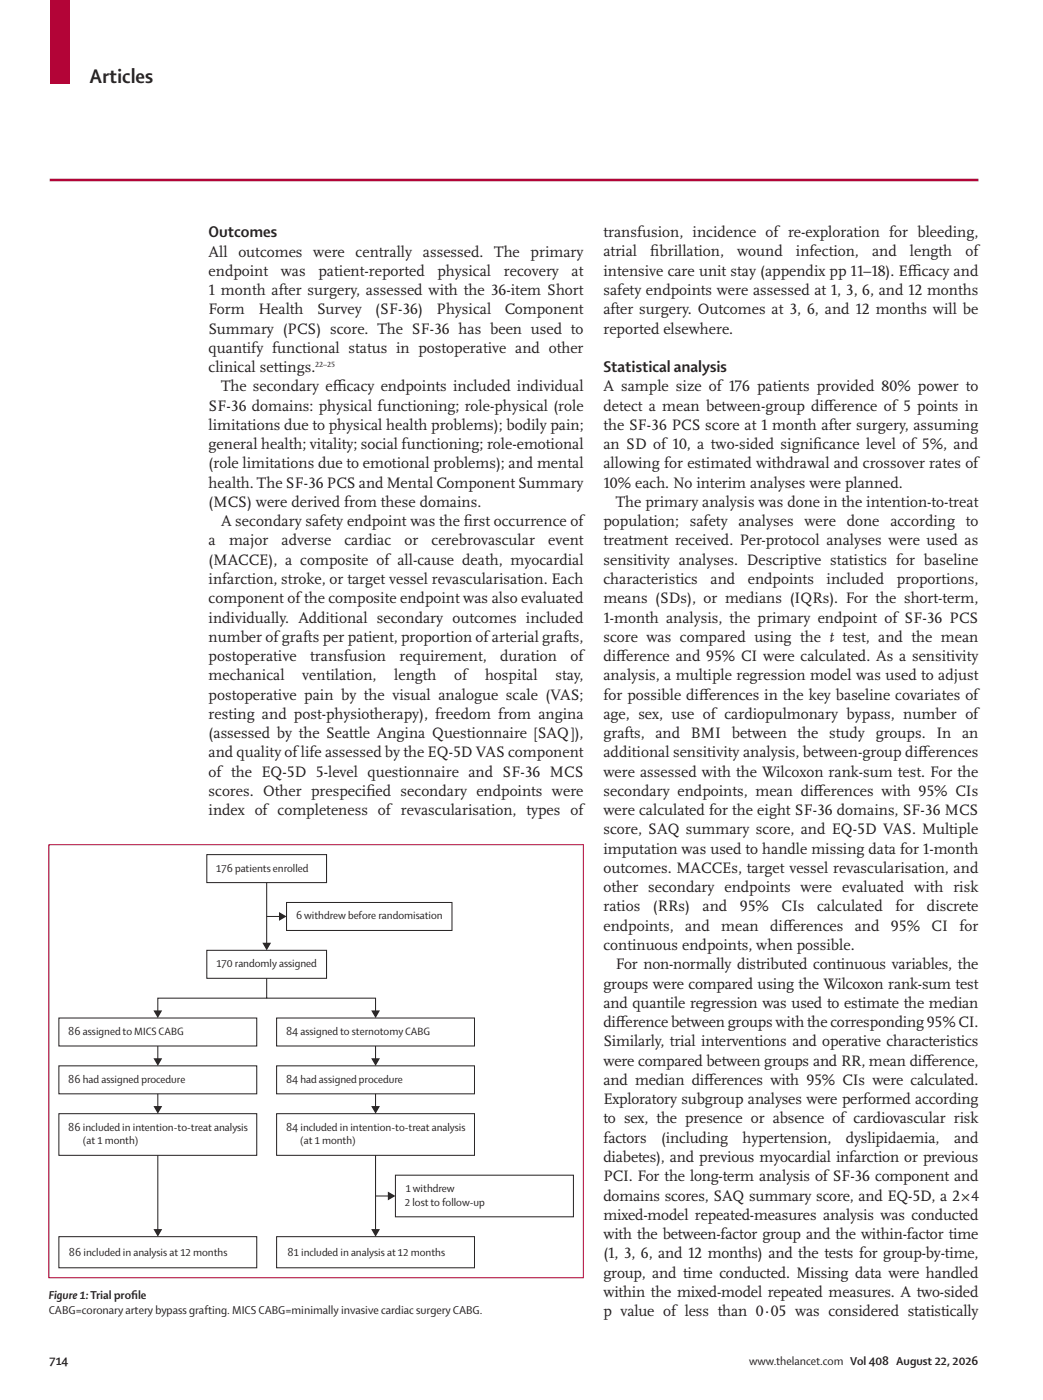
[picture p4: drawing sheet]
<svg xmlns="http://www.w3.org/2000/svg" width="210mm" height="282mm" viewBox="0 0 210 282" stroke-linecap="round" stroke-linejoin="round" font-family="sans-serif">
<defs><g id="words">
<text font-size="4.2" fill="#231f20" x="18" y="16.7">Articles</text>
<g font-size="3.4" fill="#231f20">
<text x="42" y="47.8">Outcomes</text>
<text x="121.5" y="75">Statistical analysis</text>
</g>
<g font-size="3.2" fill="#231f20">
<text x="121.5" y="47.8">transfusion, incidence of re-exploration for bleeding,</text>
<text x="42" y="51.7">All outcomes were centrally assessed. The primary</text>
<text x="121.5" y="51.7">atrial</text>
<text x="130.9" y="51.7">f</text>
<text x="130.9" y="51.7">ibrillation,</text>
<text x="148.4" y="51.7">wound</text>
<text x="160.3" y="51.7">infection,</text>
<text x="175.6" y="51.7">and</text>
<text x="183.2" y="51.7">length</text>
<text x="194.4" y="51.7">of</text>
<text x="42" y="55.6">endpoint</text>
<text x="42" y="59.4">1 month after surgery, assessed with the 36-item Short</text>
<text x="56.5" y="55.6">was</text>
<text x="64.1" y="55.6">patient-reported</text>
<text x="88.1" y="55.6">physical</text>
<text x="101.4" y="55.6">recovery</text>
<text x="115.1" y="55.6">at</text>
<text x="121.5" y="55.5">intensive care unit stay (appendix pp 11–18). Ef</text>
<text x="121.5" y="59.4">safety endpoints were assessed at 1, 3, 6, and 12 months</text>
<text x="182.8" y="55.5">f</text>
<text x="182.8" y="55.5">icacy and</text>
<text x="42" y="63.3">Form</text>
<text x="52" y="63.3">Health</text>
<text x="63.9" y="63.3">Survey</text>
<text x="75.6" y="63.3">(SF-36)</text>
<text x="87.9" y="63.3">Physical</text>
<text x="101.6" y="63.3">Component</text>
<text x="121.5" y="63.3">after surgery. Outcomes at 3, 6, and 12 months will be</text>
<text x="42" y="67.2">Summary (PCS) score. The SF-36 has been used to</text>
<text x="42" y="71.1">quantify functional status in postoperative and other</text>
<text x="121.5" y="67.2">reported elsewhere.</text>
<text x="42" y="75">clinical settings.</text>
<text x="42" y="82.7">SF-36 domains: physical functioning; role-physical (role</text>
<text x="44.5" y="78.8">The secondary ef</text>
<text x="67" y="78.8">f</text>
<text x="67" y="78.8">icacy endpoints included individual</text>
<text x="121.5" y="78.8">A sample size of 176 patients provided 80% power to</text>
<text x="121.5" y="82.7">detect a mean between-group dif</text>
<text x="165.9" y="82.7">ference of 5 points in</text>
<text x="42" y="86.6">limitations due to physical health problems); bodily pain;</text>
<text x="121.5" y="86.6">the SF-36 PCS score at 1 month after surgery, assuming</text>
<text x="42" y="90.5">general health; vitality; social functioning; role-emotional</text>
<text x="42" y="94.4">(role limitations due to emotional problems); and mental</text>
<text x="121.5" y="90.5">an SD of 10, a two-sided signif</text>
<text x="121.5" y="94.4">allowing for estimated withdrawal and crossover rates of</text>
<text x="163.8" y="90.5">icance level of 5%, and</text>
<text x="42" y="98.2">health. The SF-36 PCS and Mental Component Summary</text>
<text x="121.5" y="98.2">10% each. No interim analyses were planned.</text>
<text x="42" y="102.1">(MCS) were derived from these domains.</text>
<text x="44.5" y="106">A secondary safety endpoint was the f</text>
<text x="93.4" y="106">irst occurrence of</text>
<text x="121.5" y="106">population; safety analyses were done according to</text>
<text x="124" y="102.1">The primary analysis was done in the intention-to-treat</text>
<text x="42" y="109.9">a</text>
<text x="42" y="113.8">(MACCE), a composite of all-cause death, myocardial</text>
<text x="46.1" y="109.9">major</text>
<text x="56.7" y="109.9">adverse</text>
<text x="69.4" y="109.9">cardiac</text>
<text x="81.4" y="109.9">or</text>
<text x="86.9" y="109.9">cerebrovascular</text>
<text x="110.4" y="109.9">event</text>
<text x="121.5" y="109.9">treatment received. Per-protocol analyses were used as</text>
<text x="121.5" y="113.8">sensitivity analyses. Descriptive statistics for baseline</text>
<text x="42" y="117.6">infarction, stroke, or target vessel revascularisation. Each</text>
<text x="121.5" y="117.6">characteristics</text>
<text x="143" y="117.6">and</text>
<text x="150.6" y="117.6">endpoints</text>
<text x="166.4" y="117.6">included</text>
<text x="180.6" y="117.6">proportions,</text>
<text x="42" y="121.5">component of the composite endpoint was also evaluated</text>
<text x="42" y="125.4">individually. Additional secondary outcomes included</text>
<text x="121.5" y="121.5">means (SDs), or medians (IQRs). For the short-term,</text>
<text x="121.5" y="125.4">1-month analysis, the primary endpoint of SF-36 PCS</text>
<text x="42" y="129.3">number of grafts per patient, proportion of arterial grafts,</text>
<text x="121.5" y="129.3">score was compared using the t test, and the mean</text>
<text x="42" y="133.2">postoperative</text>
<text x="42" y="137">mechanical</text>
<text x="60.9" y="137">ventilation,</text>
<text x="62.5" y="133.2">transfusion</text>
<text x="79.4" y="137">length</text>
<text x="80.5" y="133.2">requirement,</text>
<text x="91.5" y="137">of</text>
<text x="97.7" y="137">hospital</text>
<text x="100.7" y="133.2">duration</text>
<text x="111.8" y="137">stay,</text>
<text x="114.9" y="133.2">of</text>
<text x="121.5" y="133.2">dif</text>
<text x="121.5" y="137">analysis, a multiple regression model was used to adjust</text>
<text x="124.1" y="133.2">ference and 95% CI were calculated. As a sensitivity</text>
<text x="42" y="140.9">postoperative pain by the visual analogue scale (VAS;</text>
<text x="121.5" y="140.9">for possible dif</text>
<text x="140.8" y="140.9">ferences in the key baseline covariates of</text>
<text x="42" y="144.8">resting and post-physiotherapy), freedom from angina</text>
<text x="42" y="148.7">(assessed by the Seattle Angina Questionnaire [SAQ]),</text>
<text x="121.5" y="144.8">age, sex, use of cardiopulmonary bypass, number of</text>
<text x="121.5" y="148.7">grafts, and BMI between the study groups. In an</text>
<text x="42" y="152.6">and quality of life assessed by the EQ-5D VAS component</text>
<text x="121.5" y="152.6">additional sensitivity analysis, between-group dif</text>
<text x="184.9" y="152.6">ferences</text>
<text x="42" y="156.4">of the EQ-5D 5-level questionnaire and SF-36 MCS</text>
<text x="42" y="160.3">scores. Other prespecif</text>
<text x="73.8" y="160.3">ied secondary endpoints were</text>
<text x="121.5" y="156.4">were assessed with the Wilcoxon rank-sum test. For the</text>
<text x="121.5" y="160.3">secondary endpoints, mean dif</text>
<text x="163.8" y="160.3">ferences with 95% CIs</text>
<text x="42" y="164.2">index of completeness of revascularisation, types of</text>
<text x="121.5" y="164.2">were calculated for the eight SF-36 domains, SF-36 MCS</text>
<text x="121.5" y="168.1">score, SAQ summary score, and EQ-5D VAS. Multiple</text>
<text x="121.5" y="172">imputation was used to handle missing data for 1-month</text>
<text x="121.5" y="175.8">outcomes. MACCEs, target vessel revascularisation, and</text>
<text x="121.5" y="179.7">other secondary endpoints were evaluated with risk</text>
<text x="121.5" y="183.6">ratios</text>
<text x="131.5" y="183.6">(RRs)</text>
<text x="141.4" y="183.6">and</text>
<text x="149" y="183.6">95%</text>
<text x="157.4" y="183.6">CIs</text>
<text x="164.5" y="183.6">calculated</text>
<text x="180.3" y="183.6">for</text>
<text x="186.6" y="183.6">discrete</text>
<text x="121.5" y="187.5">endpoints,</text>
<text x="121.5" y="191.4">continuous endpoints, when possible.</text>
<text x="137.9" y="187.5">and</text>
<text x="145.2" y="187.5">mean</text>
<text x="155.1" y="187.5">dif</text>
<text x="157.7" y="187.5">ferences</text>
<text x="172.1" y="187.5">and</text>
<text x="179.4" y="187.5">95%</text>
<text x="187.6" y="187.5">CI</text>
<text x="193.2" y="187.5">for</text>
<text x="124" y="195.2">For non-normally distributed continuous variables, the</text>
<text x="121.5" y="199.1">groups were compared using the Wilcoxon rank-sum test</text>
<text x="121.5" y="203">and quantile regression was used to estimate the median</text>
<text x="121.5" y="206.9">dif</text>
<text x="124" y="206.9">ference between groups with the corresponding 95% CI.</text>
<text x="121.5" y="210.8">Similarly, trial interventions and operative characteristics</text>
<text x="121.5" y="214.6">were compared between groups and RR, mean dif</text>
<text x="185.7" y="214.6">ference,</text>
<text x="121.5" y="218.5">and median dif</text>
<text x="141.8" y="218.5">ferences with 95% CIs were calculated.</text>
<text x="121.5" y="222.4">Exploratory subgroup analyses were performed according</text>
<text x="121.5" y="226.3">to sex, the presence or absence of cardiovascular risk</text>
<text x="121.5" y="230.2">factors</text>
<text x="133.1" y="230.2">(including</text>
<text x="149.5" y="230.2">hypertension,</text>
<text x="170.3" y="230.2">dyslipidaemia,</text>
<text x="192.1" y="230.2">and</text>
<text x="121.5" y="234">diabetes), and previous myocardial infarction or previous</text>
<text x="121.5" y="237.9">PCI. For the long-term analysis of SF-36 component and</text>
<text x="121.5" y="241.8">domains scores, SAQ summary score, and EQ-5D, a 2×4</text>
<text x="121.5" y="245.7">mixed-model repeated-measures analysis was conducted</text>
<text x="121.5" y="249.6">with the between-factor group and the within-factor time</text>
<text x="121.5" y="253.5">(1, 3, 6, and 12 months) and the tests for group-by-time,</text>
<text x="121.5" y="257.3">group, and time conducted. Missing data were handled</text>
<text x="121.5" y="261.2">within the mixed-model repeated measures. A two-sided</text>
<text x="121.5" y="265.1">p value of less than 0·05 was considered statistically</text>
</g>
<g font-size="2.5" fill="#231f20">
<text x="9.8" y="261.6">Figure 1:Trial prof</text>
<text x="26.4" y="261.6">ile</text>
<text x="9.8" y="264.7">CABG=coronary artery bypass grafting. MICS CABG=minimally invasive cardiac surgery CABG.</text>
<text x="10" y="274.9">714</text>
<text x="150.8" y="274.9">www.thelancet.com Vol 408 August 22, 2026</text>
</g>
<g font-size="2.3" fill="#231f20">
<text x="43.5" y="175.6">176 patients enrolled</text>
<text x="59.6" y="185.2">6 withdrew before randomisation</text>
<text x="43.6" y="194.8">170 randomly assigned</text>
<text x="13.8" y="208.5">86 assigned to MICS CABG</text>
<text x="57.6" y="208.5">84 assigned to sternotomy CABG</text>
<text x="13.8" y="218.1">86 had assigned procedure</text>
<text x="57.6" y="218.1">84 had assigned procedure</text>
<text x="13.8" y="227.7">86 included in intention-to-treat analysis</text>
<text x="57.6" y="227.7">84 included in intention-to-treat analysis</text>
<text x="16.7" y="230.5">(at 1 month)</text>
<text x="60.5" y="230.5">(at 1 month)</text>
<text x="81.5" y="242.9">2 lost to follow-up</text>
<text x="81.7" y="240.1">1 withdrew</text>
<text x="13.9" y="253">86 included in analysis at 12 months</text>
<text x="57.9" y="253">81 included in analysis at 12 months</text>
</g>
<text font-size="1.6" fill="#231f20" x="63.5" y="73.8">22–25</text>
</g></defs>
<path d="M10 -.1h4v16.8h-4z" fill="#b30437"/>
<path d="M10 36.3h187" fill="none" stroke="#b30437" stroke-width=".53"/>
<g fill="#fff">
<path d="M9.8 259.7h107.7v2.4h-107.7z"/>
<path d="M9.8 262.7h107.7v2.5h-107.7z"/>
<path d="M9.8 170.1h107.7v87.3h-107.7z"/>
</g>
<g fill="none" stroke="#231f20" stroke-width=".2">
<path d="M41.6 172.1h24.2v5.7h-24.2zM41.6 191.4h24.2v5.7h-24.2zM57.7 181.8h33.3v5.6h-33.3zM11.9 214.7h39.8v5.6h-39.8zM11.9 205.1h39.8v5.6h-39.8zM31.8 210.7v2.7M55.7 214.7h39.8v5.6h-39.8zM55.7 205.1h39.8v5.6h-39.8zM11.9 224.3h39.8v8.4h-39.8zM55.7 224.3h39.8v8.4h-39.8zM79.6 236.7h35.9v8.4h-35.9zM11.9 249.1h39.8v6.3h-39.8z"/>
<path d="M55.7 249.1h39.8v6.3h-39.8z"/>
</g>
<path d="M30.9 213.2h1.8l-.9 1.5z" fill="#231f20"/>
<path d="M31.8 220.3v2.8" fill="none" stroke="#231f20" stroke-width=".2"/>
<path d="M30.9 222.8h1.8l-.9 1.5z" fill="#231f20"/>
<path d="M31.8 232.7v15.1" fill="none" stroke="#231f20" stroke-width=".2"/>
<path d="M30.9 247.6h1.8l-.9 1.5z" fill="#231f20"/>
<path d="M75.6 210.7v2.7" fill="none" stroke="#231f20" stroke-width=".2"/>
<path d="M74.7 213.2h1.8l-.9 1.5z" fill="#231f20"/>
<path d="M75.6 220.3v2.8" fill="none" stroke="#231f20" stroke-width=".2"/>
<path d="M74.7 222.8h1.8l-.9 1.5z" fill="#231f20"/>
<path d="M53.7 197.1v4M31.8 203.8v-2.7h43.8v2.7" fill="none" stroke="#231f20" stroke-width=".2"/>
<g fill="#231f20">
<path d="M30.9 203.5h1.8l-.9 1.6z"/>
<path d="M74.7 203.5h1.8l-.9 1.6z"/>
</g>
<path d="M53.7 184.6h2.7" fill="none" stroke="#231f20" stroke-width=".2"/>
<path d="M56.2 183.7l1.5 .9-1.5 .9z" fill="#231f20"/>
<path d="M53.7 177.8v12.4" fill="none" stroke="#231f20" stroke-width=".2"/>
<path d="M52.8 189.9h1.8l-.9 1.5z" fill="#231f20"/>
<path d="M75.6 240.9h2.7" fill="none" stroke="#231f20" stroke-width=".2"/>
<path d="M78.1 240l1.5 .9-1.5 .9z" fill="#231f20"/>
<path d="M75.6 232.7v15.1" fill="none" stroke="#231f20" stroke-width=".2"/>
<path d="M74.7 247.6h1.8l-.9 1.5z" fill="#231f20"/>
<path d="M9.8 170.1h107.7v87.3h-107.7z" fill="none" stroke="#b30437" stroke-width=".2"/>
<use href="#words"/>
</svg>
